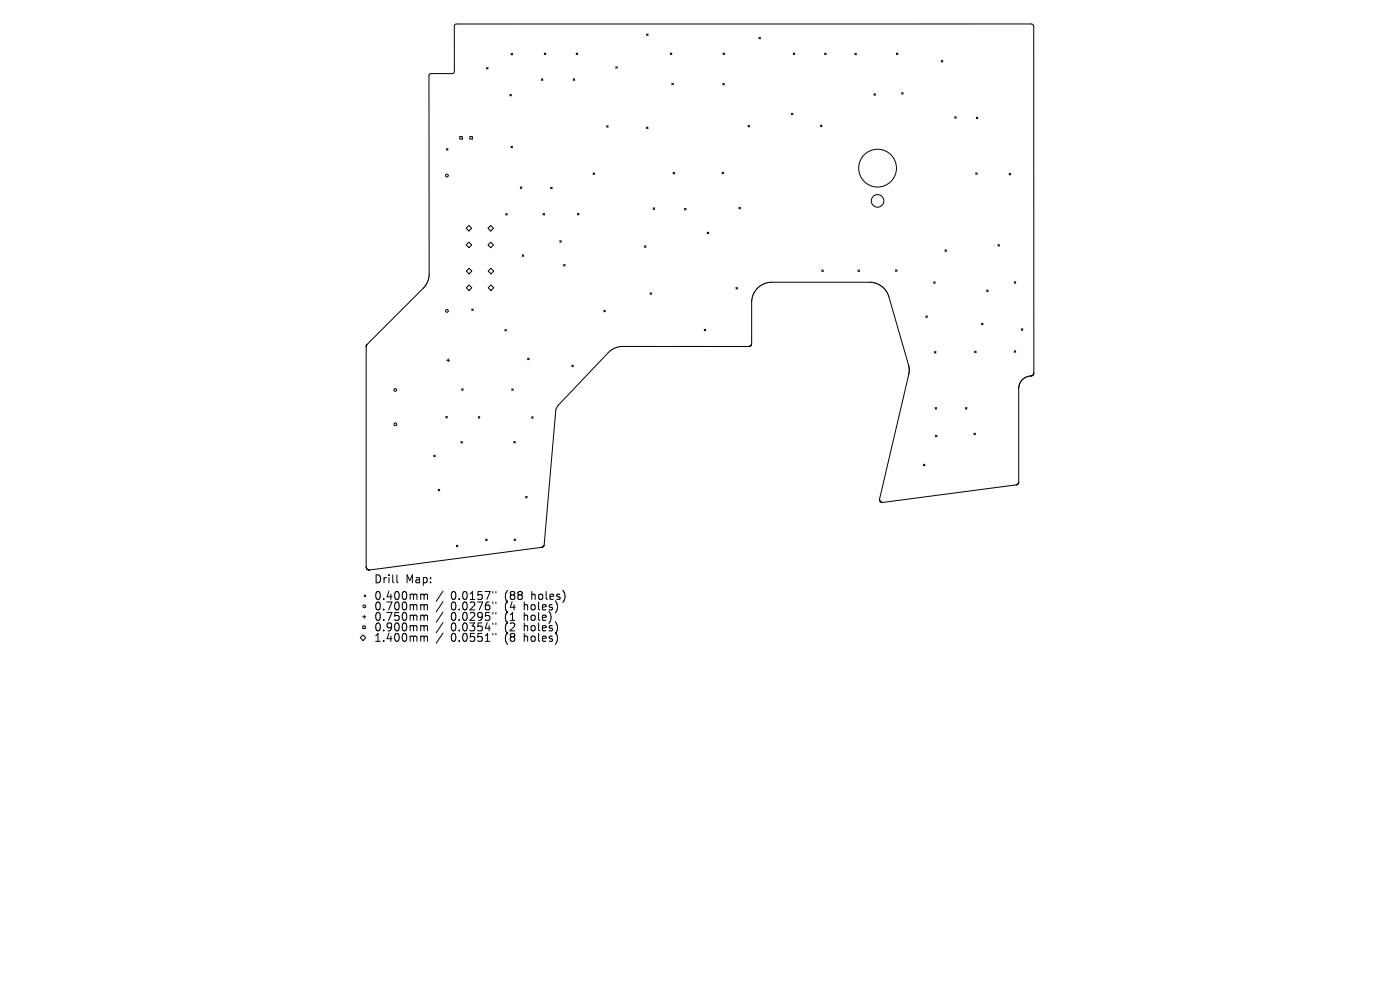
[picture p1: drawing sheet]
<svg xmlns="http://www.w3.org/2000/svg" width="297mm" height="210mm" viewBox="0 0 297 210" stroke-linecap="round" stroke-linejoin="round" font-family="sans-serif">
<defs><g id="words">
<g font-size="2.3">
<text x="79.3" y="123.9">Drill</text>
<text x="85.9" y="123.9">Map:</text>
<text x="79.3" y="127.4">0.400mm</text>
<text x="79.3" y="129.7">0.700mm</text>
<text x="79.3" y="131.9">0.750mm</text>
<text x="95.5" y="127.4">0.0157&quot;</text>
<text x="95.5" y="129.7">0.0276&quot;</text>
<text x="95.5" y="131.9">0.0295&quot;</text>
<text x="106.9" y="127.4">(88</text>
<text x="106.9" y="129.7">(4</text>
<text x="106.9" y="131.9">(1</text>
<text x="111" y="129.7">holes)</text>
<text x="111" y="131.9">hole)</text>
<text x="112.6" y="127.4">holes)</text>
<text x="79.3" y="134.1">0.900mm</text>
<text x="79.3" y="136.3">1.400mm</text>
<text x="95.5" y="134.1">0.0354&quot;</text>
<text x="95.5" y="136.3">0.0551&quot;</text>
<text x="106.9" y="134.1">(2</text>
<text x="106.9" y="136.3">(8</text>
<text x="111" y="134.1">holes)</text>
<text x="111" y="136.3">holes)</text>
</g>
</g></defs>
<g fill="none" stroke="#000" stroke-width=".21">
<path d="M103.2 14.3l.4 .4M103.6 14.3l-.4 .4M108.2 20l.3 .3M108.4 11.3l.4 .3M108.5 20l-.3 .3M108.8 11.3l-.4 .3M114.8 16.7l.4 .4M115.2 16.7l-.4 .4M115.5 11.3l.3 .3M115.8 11.3l-.3 .3M121.6 16.7l.3 .4M121.9 16.7l-.3 .4"/>
<path d="M122.2 11.3l.4 .3M122.6 11.3l-.4 .3M130.6 14.1l.4 .4M131 14.1l-.4 .4M137.2 7.2l.3 .3M137.5 7.2l-.3 .3M142.2 11.2l.3 .4M142.5 17.7l.4 .3M142.5 11.2l-.3 .4M142.9 17.7l-.4 .3M153.3 17.7l.4 .3M153.4 11.2l.3 .4"/>
<path d="M153.7 17.7l-.4 .3M153.7 11.2l-.3 .4M161 7.9l.3 .3M161.3 7.9l-.3 .3M168.3 11.2l.3 .4M168.6 11.2l-.3 .4M174.9 11.3l.4 .3M175.3 11.3l-.4 .3M181.3 11.3l.4 .3M181.7 11.3l-.4 .3M185.4 19.9l.3 .3M185.7 19.9l-.3 .3"/>
<path d="M190.2 11.3l.3 .3M190.5 11.3l-.3 .3M191.3 19.6l.3 .4M191.6 19.6l-.3 .4M199.7 12.8l.3 .4M200 12.8l-.3 .4M94.7 31.5l.3 .4M95 31.5l-.3 .4M97.5 29h.6v.5h-.6zM99.7 29h.5v.5h-.5zM108.4 31l.3 .3M108.7 31l-.3 .3"/>
<path d="M110.4 39.6l.3 .4M110.7 39.6l-.3 .4M116.8 39.7l.3 .3M117.1 39.7l-.3 .3M125.8 36.7l.4 .3M126.2 36.7l-.4 .3M128.7 26.7l.3 .3M129 26.7l-.3 .3M137.1 27l.4 .3M137.5 27l-.4 .3M142.8 36.6l.3 .3M143.1 36.6l-.3 .3"/>
<path d="M153.2 36.5l.3 .4M153.5 36.5l-.3 .4M158.7 26.6l.3 .3M159 26.6l-.3 .3M167.9 24l.3 .3M168.2 24l-.3 .3M174.1 26.5l.3 .4M174.4 26.5l-.3 .4M202.5 24.8l.4 .3M202.9 24.8l-.4 .3M207 36.6l.3 .4M207.1 24.9l.4 .3"/>
<path d="M207.3 36.6l-.3 .4M207.5 24.9l-.4 .3M214.1 36.8l.3 .3M214.4 36.8l-.3 .3M98.9 48.4l.6-.6 .6 .6-.6 .6zM98.9 52l.6-.6 .6 .6-.6 .5zM99.5 56.9l.6 .6-.6 .6-.6-.6zM103.5 48.4l.6-.6 .6 .6-.6 .6zM104.1 51.4l.6 .6-.6 .5-.6-.5zM104.1 56.9l.6 .6-.6 .6-.5-.6zM107.3 45.3l.3 .3M107.6 45.3l-.3 .3"/>
<path d="M110.8 54l.3 .4M111.1 54l-.3 .4M115.2 45.3l.3 .3M115.5 45.3l-.3 .3M118.8 51.1l.3 .3M119.1 51.1l-.3 .3M119.6 56.1l.3 .3M119.9 56.1l-.3 .3M122.5 45.3l.3 .3M122.8 45.3l-.3 .3M136.7 52.1l.3 .4M137 52.1l-.3 .4"/>
<path d="M138.5 44.1l.4 .3M138.9 44.1l-.4 .3M145.2 44.2l.4 .3M145.6 44.2l-.4 .3M150 49.2l.4 .4M150.4 49.2l-.4 .4M156.7 44l.4 .3M157.1 44l-.4 .3M174.3 57.3l.4 .3M174.7 57.3l-.4 .3M182 57.3l.3 .3M182.3 57.3l-.3 .3"/>
<path d="M190 57.2l.3 .4M190.3 57.2l-.3 .4M198.1 59.8l.3 .3M198.4 59.8l-.3 .3M200.5 53l.3 .3M200.8 53l-.3 .3M211.7 51.9l.3 .3M212 51.9l-.3 .3M215.2 59.7l.3 .4M215.5 59.7l-.3 .4M77.7 73.5v46.8M77.7 73.5h.1"/>
<path d="M77.7 73.4v.1M77.7 73.4h.1M77.7 73.3v.1M77.7 73.2v.1M77.8 73.2h-.1M77.8 73.1v.1M77.8 73.1h.1M77.9 73.1l11.9-12a4.3 4.3 0 0 0 1.2-3v-42.1l.4-.4h4.6l.3-.2 .1-9.9 .2-.4h122.3l.3 .2 .1 .3v73.5M77.9 73.1h-.1M94.8 76.4h.6M95.1 76.1v.6M98.9 61l.6-.5 .6 .5-.6 .6z"/>
<path d="M100.1 65.5l.3 .4M100.4 65.5l-.3 .4M103.6 61l.5-.5 .6 .5-.6 .6zM107.1 69.9l.3 .3M107.4 69.9l-.3 .3M111.9 76l.4 .3M112.3 76l-.4 .3M121.3 77.5l.3 .3M121.6 77.5l-.3 .3M128.1 65.8l.3 .3M128.4 65.8l-.3 .3M137.9 62.1l.3 .3"/>
<path d="M138.2 62.1l-.3 .3M149.4 69.8l.3 .4M149.7 69.8l-.3 .4M156.1 61l.4 .3M156.5 61l-.4 .3M158.8 73.5h-26.5a4.4 4.4 0 0 0-3.4 1.5l-10.5 11-.4 .7-2.6 29M158.8 73.5h.1M158.9 73.5h-.1M158.9 73.5h.1M159 73.5h-.1M159.1 73.5h-.1M159.1 73.4v.1"/>
<path d="M159.2 73.4h-.1M159.2 73.4h.1M159.3 73.3l-.1 .1M159.3 73.3h.1M159.3 73.2v.1M159.4 73.2h-.1M159.4 73.2h.1M159.4 73.1v.1M159.4 73.1h.1M159.4 73v.1M159.4 73h.1M159.5 73h-.1"/>
<path d="M159.5 72.9v.1M159.5 72.9v-8.8a4.3 4.3 0 0 1 4.2-4.2h20.8a4.3 4.3 0 0 1 4.1 3.1l4.1 14.3 .2 1.4-6.3 27.2M159.5 72.9h.1M196.4 67l.3 .3M196.7 67l-.3 .3M198.2 74.6l.4 .3M198.6 74.6l-.4 .3M206.8 74.5l.3 .3M207.1 74.5l-.3 .3M208.2 68.6l.4 .3M208.6 68.6l-.4 .3M209.3 61.5l.3 .4"/>
<path d="M209.6 61.5l-.3 .4M215.2 74.4l.3 .3M215.5 74.4l-.3 .3M216.7 69.7l.3 .4M217 69.7l-.3 .4M218.7 79.8a2.67 2.67 0 0 0-2.6 2.6v19.9M218.7 79.8h.1M218.8 79.7l-.1 .1M218.8 79.7h.1M218.9 79.7h-.1M218.9 79.7h.1M219 79.7h-.1"/>
<path d="M219 79.7h.1M219 79.6v.1M219.1 79.6h-.1M219.1 79.6h.1M219.2 79.5l-.1 .1M219.2 79.5h.1M219.2 79.4v.1M219.3 79.4h-.1M219.3 79.3v.1M219.3 79.3h.1M219.3 79.2v.1M219.3 79.2h.1"/>
<path d="M219.3 79.1v.1M219.3 79.1h.1M92 96.5l.3 .4M92.3 96.5l-.3 .4M94.6 88.3l.3 .4M94.9 88.3l-.3 .4M97.8 93.7l.3 .3M97.9 82.5l.4 .3M98.1 93.7l-.3 .3M98.3 82.5l-.4 .3M101.5 88.4l.3 .3M101.8 88.4l-.3 .3"/>
<path d="M108.6 82.5l.3 .3M108.9 82.5l-.3 .3M109 93.6l.3 .4M109.3 93.6l-.3 .4M112.8 88.4l.3 .3M113.1 88.4l-.3 .3M195.9 98.5l.3 .3M196.2 98.5l-.3 .3M198.4 86.5l.3 .3M198.4 92.3l.4 .4M198.7 86.5l-.3 .3M198.8 92.3l-.4 .4"/>
<path d="M204.8 86.5l.3 .3M205.1 86.5l-.3 .3M206.6 91.9l.3 .3M206.9 91.9l-.3 .3M92.9 103.8l.4 .3M93.3 103.8l-.4 .3M96.8 115.7l.3 .3M97.1 115.7l-.3 .3M103 114.3l.4 .4M103.4 114.3l-.4 .4M109 114.3l.4 .4M109.4 114.3l-.4 .4"/>
<path d="M111.5 105.3l.3 .3M111.8 105.3l-.3 .3M114.9 116.1l-36.5 4.8M114.9 116.1h.1M115 116.1h.1M115.1 116l-.1 .1M115.2 116h-.1M115.3 115.9l-.1 .1M115.3 115.9h.1M115.4 115.7l-.1 .2M115.4 115.7h.1M186.6 105.9v.1"/>
<path d="M186.6 106v.1M186.6 106.1h.1M186.6 106.1l.1 .2M186.7 106.3h.1M186.7 106.3l.2 .2M186.9 106.5h.1M186.9 106.5l.2 .1M187.1 106.6h.1M187.2 106.6h.1M215.6 102.9l-28.4 3.7M215.6 102.8v.1M215.7 102.8h-.1"/>
<path d="M215.7 102.8h.1M215.8 102.8h-.1M215.8 102.8h.1M215.9 102.7l-.1 .1M215.9 102.7h.1M216 102.6l-.1 .1M216 102.6h.1M216.1 102.5l-.1 .1M216.1 102.5h.1M216.1 102.4v.1M216.1 102.4h.1M216.1 102.3v.1"/>
<path d="M216.1 102.3h.1M76.9 132.8h.6v.5h-.6zM77 130.8h.6M77 134.7l.6 .6-.6 .6-.6-.6zM77.3 126.2l.3 .4M77.3 130.5v.7M77.6 126.2l-.3 .4M77.7 120.3h.1M77.7 120.3v.1M77.7 120.4h.1M77.7 120.4v.1M77.7 120.5l.1 .1"/>
<path d="M77.8 120.6h.1M77.8 120.6v.1M77.8 120.7l.1 .1M77.9 120.8h.1M78 120.8h.1M78 120.8l.1 .1M78.1 120.9h.1M78.2 120.9h.1M78.3 120.9h.1M78.4 120.9h-.1M78.4 120.9h.1M84.2 121.9v1.5l.2 .2"/>
<path d="M89.5 126l.4 .1 .1 .2M89.5 128.3h.2l.3 .2M89.5 130.5h.2l.3 .2M89.5 132.7l.4 .1 .1 .1M89.5 134.9h.2l.3 .3M90 126.3l.2-.3 .4 .1 .1 1.1M90 126.3v.9M90 128.5v.9M90 130.7v.9M90 132.9v.9M90 135.2v.9M90 128.5l.2-.2h.4l.1 1.1"/>
<path d="M90 130.7l.2-.2 .4 .1 .1 1M90 132.9l.2-.2 .4 .1 .1 1M90 135.2l.2-.3 .4 .1 .1 1.1M94 125.4l-1.5 2.2M94 127.6l-1.5 2.2M94 129.8l-1.5 2.2M94 132.1l-1.5 2.1M94 134.3l-1.5 2.2M104.6 125.5v.3M104.6 127.7v.3M104.6 129.9v.3M104.6 132.1v.4"/>
<path d="M104.6 134.4v.3M105.2 125.5v.3M105.2 127.7v.3M105.2 129.9v.3M105.2 132.1v.4M105.2 134.4v.3M118 132.2l.3 .8-.3 1.1M118 134.4l.3 .8-.3 1.2M118.3 128.6l-.3 1.1M119.6 125.6l.3 .8-.3 1.1"/>
<circle cx="94.8" cy="37.2" r=".29"/>
<circle cx="186.2" cy="35.7" r="4"/>
<circle cx="186.2" cy="42.6" r="1.34"/>
<circle cx="94.8" cy="65.9" r=".29"/>
<circle cx="83.9" cy="82.7" r=".29"/>
<circle cx="83.9" cy="90" r=".29"/>
<circle cx="77.3" cy="128.6" r=".29"/>
</g>
<use href="#words"/>
</svg>
